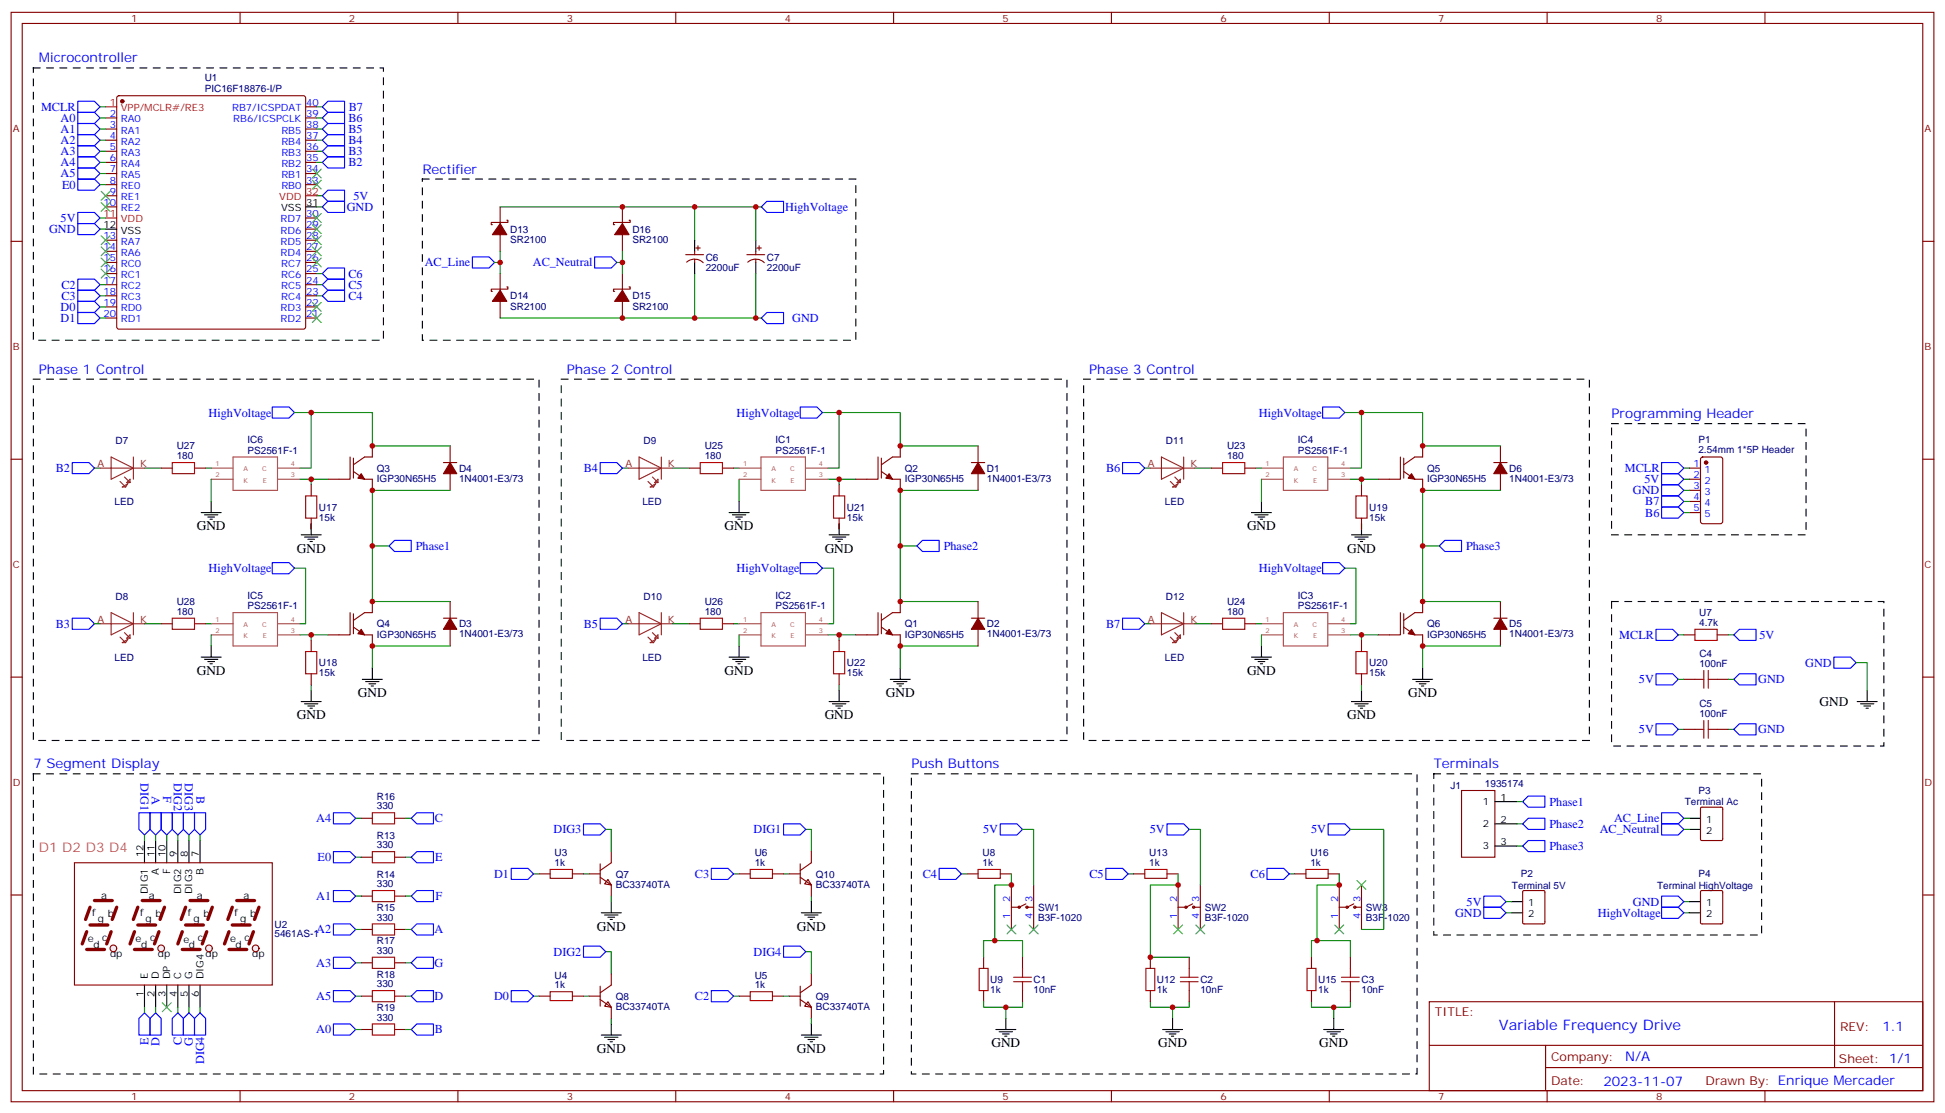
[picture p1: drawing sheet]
<svg xmlns="http://www.w3.org/2000/svg" width="617mm" height="353mm" viewBox="0 0 617 353" stroke-linecap="round" stroke-linejoin="round" font-family="sans-serif">
<defs><g id="words">
<text font-size="4.6" fill="#00f" x="475.8" y="326.9">Variable Frequency Drive</text>
<g font-size="4.2" fill="#00f">
<text x="12.3" y="19.8">Microcontroller</text>
<text x="134.1" y="55.1">Rectifier</text>
<text x="12.3" y="118.6">Phase 1 Control</text>
<text x="179.9" y="118.6">Phase 2 Control</text>
<text x="345.7" y="118.6">Phase 3 Control</text>
<text x="511.5" y="132.7">Programming Header</text>
<text x="10.6" y="243.8">7 Segment Display</text>
<text x="289.3" y="243.8">Push Buttons</text>
<text x="455.1" y="243.8">Terminals</text>
<text x="597.5" y="327.1">1.1</text>
<text x="515.8" y="336.7">N/A</text>
<text x="508.9" y="344.5">2023-11-07</text>
</g>
<g font-size="4.2">
<text x="62.4" y="168.3">GND</text>
<text x="230" y="168.3">GND</text>
<text x="395.8" y="168.3">GND</text>
<text x="94.2" y="175.4">GND</text>
<text x="261.8" y="175.4">GND</text>
<text x="427.6" y="175.4">GND</text>
<text x="62.4" y="214.2">GND</text>
<text x="230" y="214.2">GND</text>
<text x="395.8" y="214.2">GND</text>
<text x="113.6" y="221.2">GND</text>
<text x="281.2" y="221.2">GND</text>
<text x="447" y="221.2">GND</text>
<text x="577.5" y="224.1">GND</text>
<text x="94.2" y="228.3">GND</text>
<text x="261.8" y="228.3">GND</text>
<text x="427.6" y="228.3">GND</text>
<text x="189.4" y="295.3">GND</text>
<text x="252.9" y="295.3">GND</text>
<text x="189.4" y="334.1">GND</text>
<text x="252.9" y="334.1">GND</text>
<text x="314.7" y="332.4">GND</text>
<text x="367.6" y="332.4">GND</text>
<text x="418.7" y="332.4">GND</text>
</g>
<text font-size="4.2" fill="#f09" x="12.3" y="270.3">D1 D2 D3 D4</text>
<g font-size="3.9" fill="#00f">
<text x="13" y="35.2">MCLR</text>
<text x="110.7" y="35.2">B7</text>
<text x="19.3" y="38.7">A0</text>
<text x="110.6" y="38.7">B6</text>
<text x="19.3" y="42.2">A1</text>
<text x="19.3" y="45.7">A2</text>
<text x="110.6" y="42.2">B5</text>
<text x="110.6" y="45.7">B4</text>
<text x="19.3" y="52.8">A4</text>
<text x="19.3" y="49.3">A3</text>
<text x="110.6" y="49.3">B3</text>
<text x="110.6" y="52.8">B2</text>
<text x="19.3" y="56.3">A5</text>
<text x="19.7" y="59.8">E0</text>
<text x="112.2" y="63.4">5V</text>
<text x="19.3" y="70.4">5V</text>
<text x="110.1" y="66.8">GND</text>
<text x="249.2" y="66.9">HighVoltage</text>
<text x="15.6" y="74">GND</text>
<text x="110.6" y="88.1">C6</text>
<text x="134.8" y="84.5">AC_Line</text>
<text x="169.1" y="84.5">AC_Neutral</text>
<text x="19.5" y="91.6">C2</text>
<text x="19.5" y="95.1">C3</text>
<text x="110.6" y="95.1">C4</text>
<text x="110.6" y="91.6">C5</text>
<text x="19.3" y="98.7">D0</text>
<text x="19.3" y="102.2">D1</text>
<text x="251.5" y="102.2">GND</text>
<text x="66.2" y="132.2">HighVoltage</text>
<text x="233.8" y="132.2">HighVoltage</text>
<text x="399.6" y="132.2">HighVoltage</text>
<text x="17.7" y="149.8">B2</text>
<text x="185.3" y="149.8">B4</text>
<text x="351.1" y="149.8">B6</text>
<text x="515.8" y="149.8">MCLR</text>
<text x="522" y="153.3">5V</text>
<text x="518.3" y="156.9">GND</text>
<text x="522.2" y="160.4">B7</text>
<text x="522.2" y="163.9">B6</text>
<text x="132" y="174.5">Phase1</text>
<text x="299.5" y="174.5">Phase2</text>
<text x="465.3" y="174.6">Phase3</text>
<text x="66.2" y="181.6">HighVoltage</text>
<text x="233.8" y="181.6">HighVoltage</text>
<text x="399.6" y="181.6">HighVoltage</text>
<text x="17.7" y="199.2">B3</text>
<text x="185.3" y="199.2">B5</text>
<text x="351.1" y="199.2">B7</text>
<text x="514" y="202.7">MCLR</text>
<text x="558.5" y="202.7">5V</text>
<text x="573" y="211.5">GND</text>
<text x="520.2" y="216.8">5V</text>
<text x="558.1" y="216.7">GND</text>
<text x="520.2" y="232.7">5V</text>
<text x="558.1" y="232.6">GND</text>
<text x="44.6" y="248.5" transform="rotate(90 44.6 248.5)">DIG1</text>
<text x="55.2" y="248.5" transform="rotate(90 55.2 248.5)">DIG2</text>
<text x="58.7" y="248.5" transform="rotate(90 58.7 248.5)">DIG3</text>
<text x="48.2" y="252.6" transform="rotate(90 48.2 252.6)">A</text>
<text x="51.8" y="252.6" transform="rotate(90 51.8 252.6)">F</text>
<text x="62.3" y="252.6" transform="rotate(90 62.3 252.6)">B</text>
<text x="491.8" y="255.7">Phase1</text>
<text x="100.4" y="260.9">A4</text>
<text x="138" y="260.9">C</text>
<text x="491.8" y="262.7">Phase2</text>
<text x="512.3" y="260.9">AC_Line</text>
<text x="175.7" y="264.5">DIG3</text>
<text x="239.2" y="264.5">DIG1</text>
<text x="312.1" y="264.4">5V</text>
<text x="365" y="264.4">5V</text>
<text x="416.1" y="264.4">5V</text>
<text x="491.8" y="269.8">Phase3</text>
<text x="507.8" y="264.5">AC_Neutral</text>
<text x="100.8" y="273.3">E0</text>
<text x="138.1" y="273.3">E</text>
<text x="156.8" y="278.6">D1</text>
<text x="220.6" y="278.6">C3</text>
<text x="292.9" y="278.6">C4</text>
<text x="345.8" y="278.6">C5</text>
<text x="397" y="278.6">C6</text>
<text x="100.4" y="285.6">A1</text>
<text x="138.3" y="285.6">F</text>
<text x="465.5" y="287.4">5V</text>
<text x="518.3" y="287.4">GND</text>
<text x="461.9" y="290.9">GND</text>
<text x="507.2" y="290.9">HighVoltage</text>
<text x="100.4" y="296.2">A2</text>
<text x="137.9" y="296.2">A</text>
<text x="175.7" y="303.3">DIG2</text>
<text x="239.2" y="303.3">DIG4</text>
<text x="100.4" y="306.8">A3</text>
<text x="137.9" y="306.8">G</text>
<text x="100.4" y="317.4">A5</text>
<text x="137.9" y="317.4">D</text>
<text x="156.8" y="317.4">D0</text>
<text x="220.6" y="317.4">C2</text>
<text x="100.4" y="328">A0</text>
<text x="138" y="328">B</text>
<text x="47.1" y="331.5" transform="rotate(-90 47.1 331.5)">E</text>
<text x="50.6" y="331.9" transform="rotate(-90 50.6 331.9)">D</text>
<text x="57.7" y="331.7" transform="rotate(-90 57.7 331.7)">C</text>
<text x="61.2" y="331.9" transform="rotate(-90 61.2 331.9)">G</text>
<text x="64.8" y="337.7" transform="rotate(-90 64.8 337.7)">DIG4</text>
</g>
<g font-size="3.9" fill="#800">
<text x="455.4" y="322.5">TITLE:</text>
<text x="584.1" y="327.1">REV:</text>
<text x="492.3" y="336.7">Company:</text>
<text x="583.7" y="337.3">Sheet: 1/1</text>
<text x="492.3" y="344.3">Date:</text>
<text x="541.4" y="344.4">Drawn By: Enrique Mercader</text>
</g>
<g font-size="3.2" fill="#800">
<text x="41.6" y="6.9">1</text>
<text x="110.8" y="6.9">2</text>
<text x="179.9" y="6.9">3</text>
<text x="249.1" y="6.9">4</text>
<text x="318.2" y="6.9">5</text>
<text x="387.3" y="6.9">6</text>
<text x="456.5" y="6.9">7</text>
<text x="525.6" y="6.9">8</text>
<text x="4.1" y="42">A</text>
<text x="610.8" y="42">A</text>
<text x="4.1" y="111.2">B</text>
<text x="610.8" y="111.2">B</text>
<text x="4.1" y="180.3">C</text>
<text x="610.8" y="180.3">C</text>
<text x="4.1" y="249.4">D</text>
<text x="610.8" y="249.4">D</text>
<text x="41.6" y="349.1">1</text>
<text x="110.8" y="349.1">2</text>
<text x="179.9" y="349.1">3</text>
<text x="249.1" y="349.1">4</text>
<text x="318.2" y="349.1">5</text>
<text x="387.3" y="349.1">6</text>
<text x="456.5" y="349.1">7</text>
<text x="525.6" y="349.1">8</text>
</g>
<g font-size="3.2" fill="#000080">
<text x="65" y="29.1">PIC16F18876-I/P</text>
<text x="65" y="25.8">U1</text>
<text x="161.9" y="77.1">SR2100</text>
<text x="161.9" y="73.9">D13</text>
<text x="200.7" y="77.1">SR2100</text>
<text x="200.7" y="73.9">D16</text>
<text x="224" y="82.7">C6</text>
<text x="243.4" y="82.7">C7</text>
<text x="224" y="85.9">2200uF</text>
<text x="243.4" y="85.9">2200uF</text>
<text x="161.9" y="95">D14</text>
<text x="200.7" y="95">D15</text>
<text x="161.9" y="98.2">SR2100</text>
<text x="200.7" y="98.2">SR2100</text>
<text x="36.7" y="140.9">D7</text>
<text x="56.1" y="142.5">U27</text>
<text x="78.5" y="144">PS2561F-1</text>
<text x="78.5" y="140.7">IC6</text>
<text x="204.3" y="140.9">D9</text>
<text x="223.7" y="142.5">U25</text>
<text x="246.1" y="144">PS2561F-1</text>
<text x="246.1" y="140.7">IC1</text>
<text x="370.1" y="140.9">D11</text>
<text x="389.5" y="142.5">U23</text>
<text x="411.9" y="144">PS2561F-1</text>
<text x="411.9" y="140.7">IC4</text>
<text x="539.1" y="143.8">2.54mm 1*5P Header</text>
<text x="539.1" y="140.7">P1</text>
<text x="56.1" y="145.7">180</text>
<text x="119.6" y="149.7">Q3</text>
<text x="145.7" y="149.7">D4</text>
<text x="223.7" y="145.7">180</text>
<text x="287.2" y="149.7">Q2</text>
<text x="313.3" y="149.7">D1</text>
<text x="389.5" y="145.7">180</text>
<text x="453" y="149.7">Q5</text>
<text x="479.1" y="149.7">D6</text>
<text x="119.6" y="152.9">IGP30N65H5</text>
<text x="145.7" y="152.9">1N4001-E3/73</text>
<text x="287.2" y="152.9">IGP30N65H5</text>
<text x="313.3" y="152.9">1N4001-E3/73</text>
<text x="453" y="152.9">IGP30N65H5</text>
<text x="479.1" y="152.9">1N4001-E3/73</text>
<text x="36.3" y="160.3">LED</text>
<text x="203.9" y="160.3">LED</text>
<text x="369.7" y="160.3">LED</text>
<text x="101.2" y="165.2">15k</text>
<text x="101.2" y="162">U17</text>
<text x="268.8" y="165.2">15k</text>
<text x="268.8" y="162">U21</text>
<text x="434.6" y="165.2">15k</text>
<text x="434.6" y="162">U19</text>
<text x="36.7" y="190.3">D8</text>
<text x="56.1" y="191.9">U28</text>
<text x="78.5" y="190.1">IC5</text>
<text x="204.3" y="190.3">D10</text>
<text x="223.7" y="191.9">U26</text>
<text x="246.1" y="190.1">IC2</text>
<text x="370.1" y="190.3">D12</text>
<text x="389.5" y="191.9">U24</text>
<text x="411.9" y="190.1">IC3</text>
<text x="56.1" y="195.1">180</text>
<text x="78.5" y="193.4">PS2561F-1</text>
<text x="223.7" y="195.1">180</text>
<text x="246.1" y="193.4">PS2561F-1</text>
<text x="389.5" y="195.1">180</text>
<text x="411.9" y="193.4">PS2561F-1</text>
<text x="539.3" y="195.6">U7</text>
<text x="119.6" y="202.3">IGP30N65H5</text>
<text x="119.6" y="199.1">Q4</text>
<text x="145.7" y="202.2">1N4001-E3/73</text>
<text x="145.7" y="199.1">D3</text>
<text x="287.2" y="202.3">IGP30N65H5</text>
<text x="287.2" y="199.1">Q1</text>
<text x="313.3" y="202.2">1N4001-E3/73</text>
<text x="313.3" y="199.1">D2</text>
<text x="453" y="202.3">IGP30N65H5</text>
<text x="453" y="199.1">Q6</text>
<text x="479.1" y="202.2">1N4001-E3/73</text>
<text x="479.1" y="199.1">D5</text>
<text x="539.3" y="198.6">4.7k</text>
<text x="36.3" y="209.7">LED</text>
<text x="203.9" y="209.7">LED</text>
<text x="369.7" y="209.7">LED</text>
<text x="539.4" y="208.5">C4</text>
<text x="101.2" y="214.6">15k</text>
<text x="101.2" y="211.4">U18</text>
<text x="268.8" y="214.6">15k</text>
<text x="268.8" y="211.4">U22</text>
<text x="434.6" y="214.6">15k</text>
<text x="434.6" y="211.4">U20</text>
<text x="539.4" y="211.7">100nF</text>
<text x="539.4" y="227.6">100nF</text>
<text x="539.4" y="224.4">C5</text>
<text x="460.4" y="250.2">J1</text>
<text x="471.3" y="249.6">1935174</text>
<text x="539.1" y="251.9">P3</text>
<text x="119.6" y="256.9">330</text>
<text x="119.6" y="253.8">R16</text>
<text x="534.8" y="255.5">Terminal Ac</text>
<text x="119.6" y="269.2">330</text>
<text x="119.6" y="266.1">R13</text>
<text x="176.1" y="274.8">1k</text>
<text x="176.1" y="271.8">U3</text>
<text x="239.6" y="274.8">1k</text>
<text x="239.6" y="271.8">U6</text>
<text x="311.9" y="274.8">1k</text>
<text x="311.9" y="271.8">U8</text>
<text x="364.8" y="274.8">1k</text>
<text x="364.8" y="271.8">U13</text>
<text x="415.9" y="274.8">1k</text>
<text x="415.9" y="271.8">U16</text>
<text x="119.6" y="281.6">330</text>
<text x="119.6" y="278.5">R14</text>
<text x="195.4" y="281.7">BC33740TA</text>
<text x="195.4" y="278.5">Q7</text>
<text x="258.9" y="281.7">BC33740TA</text>
<text x="258.9" y="278.5">Q10</text>
<text x="479.9" y="282">Terminal 5V</text>
<text x="482.7" y="278.3">P2</text>
<text x="526" y="282">Terminal HighVoltage</text>
<text x="539.1" y="278.3">P4</text>
<text x="119.6" y="292.1">330</text>
<text x="119.6" y="289.1">R15</text>
<text x="329.5" y="292.2">B3F-1020</text>
<text x="329.5" y="289">SW1</text>
<text x="382.4" y="292.2">B3F-1020</text>
<text x="382.4" y="289">SW2</text>
<text x="433.6" y="292.2">B3F-1020</text>
<text x="433.6" y="289">SW3</text>
<text x="87.1" y="297.5">5461AS-1</text>
<text x="87.1" y="294.4">U2</text>
<text x="119.6" y="299.6">R17</text>
<text x="119.6" y="302.7">330</text>
<text x="119.6" y="310.2">R18</text>
<text x="176.1" y="310.6">U4</text>
<text x="239.6" y="310.6">U5</text>
<text x="314.3" y="312">U9</text>
<text x="328.1" y="312">C1</text>
<text x="367.2" y="312">U12</text>
<text x="381" y="312">C2</text>
<text x="418.4" y="312">U15</text>
<text x="432.2" y="312">C3</text>
<text x="119.6" y="313.3">330</text>
<text x="176.1" y="313.7">1k</text>
<text x="195.4" y="317.3">Q8</text>
<text x="239.6" y="313.7">1k</text>
<text x="258.9" y="317.3">Q9</text>
<text x="314.3" y="315.1">1k</text>
<text x="328.1" y="315.1">10nF</text>
<text x="367.2" y="315.1">1k</text>
<text x="381" y="315.1">10nF</text>
<text x="418.4" y="315.1">1k</text>
<text x="432.2" y="315.1">10nF</text>
<text x="119.6" y="323.9">330</text>
<text x="119.6" y="320.8">R19</text>
<text x="195.4" y="320.5">BC33740TA</text>
<text x="258.9" y="320.5">BC33740TA</text>
</g>
<g font-size="3.2" fill="#f00">
<text x="34.8" y="33.5">1</text>
<text x="38.3" y="35.3">VPP/MCLR#/RE3</text>
<text x="88.6" y="63.5">VDD</text>
<text x="97.2" y="61.8">32</text>
<text x="32.8" y="68.8">11</text>
<text x="38.3" y="70.6">VDD</text>
</g>
<g font-size="3.2" fill="#00f">
<text x="73.7" y="35.3">RB7/ICSPDAT</text>
<text x="97.2" y="33.5">40</text>
<text x="34.8" y="37.1">2</text>
<text x="34.8" y="40.6">3</text>
<text x="38.3" y="38.8">RA0</text>
<text x="74.1" y="38.8">RB6/ICSPCLK</text>
<text x="97.2" y="40.6">38</text>
<text x="97.2" y="37.1">39</text>
<text x="34.8" y="44.1">4</text>
<text x="34.8" y="47.7">5</text>
<text x="38.3" y="42.4">RA1</text>
<text x="38.3" y="45.9">RA2</text>
<text x="89.3" y="45.9">RB4</text>
<text x="89.3" y="42.4">RB5</text>
<text x="97.2" y="47.7">36</text>
<text x="97.2" y="44.1">37</text>
<text x="34.8" y="51.2">6</text>
<text x="38.3" y="49.4">RA3</text>
<text x="38.3" y="53">RA4</text>
<text x="89.3" y="53">RB2</text>
<text x="89.3" y="49.4">RB3</text>
<text x="97.2" y="51.2">35</text>
<text x="34.8" y="54.7">7</text>
<text x="34.8" y="58.2">8</text>
<text x="38.3" y="56.5">RA5</text>
<text x="89.3" y="56.5">RB1</text>
<text x="97.2" y="58.2">33</text>
<text x="97.2" y="54.7">34</text>
<text x="32.8" y="65.3">10</text>
<text x="34.8" y="61.8">9</text>
<text x="38.3" y="60">RE0</text>
<text x="38.3" y="63.5">RE1</text>
<text x="89.3" y="60">RB0</text>
<text x="38.3" y="67.1">RE2</text>
<text x="89" y="70.6">RD7</text>
<text x="97.2" y="68.8">30</text>
<text x="32.8" y="75.9">13</text>
<text x="38.3" y="77.6">RA7</text>
<text x="89" y="77.6">RD5</text>
<text x="89" y="74.1">RD6</text>
<text x="97.2" y="75.9">28</text>
<text x="97.2" y="72.4">29</text>
<text x="32.8" y="79.4">14</text>
<text x="32.8" y="82.9">15</text>
<text x="38.3" y="81.2">RA6</text>
<text x="89" y="81.2">RD4</text>
<text x="97.2" y="82.9">26</text>
<text x="97.2" y="79.4">27</text>
<text x="32.8" y="86.5">16</text>
<text x="32.8" y="90">17</text>
<text x="38.3" y="84.7">RC0</text>
<text x="38.3" y="88.2">RC1</text>
<text x="89.3" y="88.2">RC6</text>
<text x="89.3" y="84.7">RC7</text>
<text x="97.2" y="90">24</text>
<text x="97.2" y="86.5">25</text>
<text x="32.8" y="93.5">18</text>
<text x="38.3" y="91.8">RC2</text>
<text x="38.3" y="95.3">RC3</text>
<text x="89.3" y="95.3">RC4</text>
<text x="89.3" y="91.8">RC5</text>
<text x="97.2" y="93.5">23</text>
<text x="32.8" y="97">19</text>
<text x="32.8" y="100.6">20</text>
<text x="38.3" y="98.8">RD0</text>
<text x="89" y="98.8">RD3</text>
<text x="97.2" y="100.6">21</text>
<text x="97.2" y="97">22</text>
<text x="38.3" y="102.3">RD1</text>
<text x="89" y="102.3">RD2</text>
<text x="537.6" y="148.2">1</text>
<text x="541.1" y="150">1</text>
<text x="537.6" y="151.7">2</text>
<text x="537.6" y="155.3">3</text>
<text x="541.1" y="153.5">2</text>
<text x="537.6" y="158.8">4</text>
<text x="541.1" y="157">3</text>
<text x="541.1" y="160.5">4</text>
<text x="537.6" y="162.3">5</text>
<text x="541.1" y="164.1">5</text>
<text x="320.7" y="286.1" transform="rotate(-90 320.7 286.1)">2</text>
<text x="327.7" y="286.1" transform="rotate(-90 327.7 286.1)">3</text>
<text x="373.6" y="286.1" transform="rotate(-90 373.6 286.1)">2</text>
<text x="380.6" y="286.1" transform="rotate(-90 380.6 286.1)">3</text>
<text x="424.7" y="286.1" transform="rotate(-90 424.7 286.1)">2</text>
<text x="431.8" y="286.1" transform="rotate(-90 431.8 286.1)">3</text>
<text x="320.7" y="291.7" transform="rotate(-90 320.7 291.7)">1</text>
<text x="327.7" y="291.7" transform="rotate(-90 327.7 291.7)">4</text>
<text x="373.6" y="291.7" transform="rotate(-90 373.6 291.7)">1</text>
<text x="380.6" y="291.7" transform="rotate(-90 380.6 291.7)">4</text>
<text x="424.7" y="291.7" transform="rotate(-90 424.7 291.7)">1</text>
<text x="431.8" y="291.7" transform="rotate(-90 431.8 291.7)">4</text>
</g>
<g font-size="3.2">
<text x="97.2" y="65.3">31</text>
<text x="89.2" y="67.1">VSS</text>
<text x="32.8" y="72.4">12</text>
<text x="38.3" y="74.1">VSS</text>
<text x="470.7" y="255.4">1</text>
<text x="476.2" y="254">1</text>
<text x="470.7" y="262.5">2</text>
<text x="476.2" y="261.1">2</text>
<text x="541.5" y="261.1">1</text>
<text x="470.7" y="269.6">3</text>
<text x="476.2" y="268.1">3</text>
<text x="541.5" y="264.6">2</text>
<text x="45.5" y="272" transform="rotate(-90 45.5 272)">12</text>
<text x="49" y="272" transform="rotate(-90 49 272)">11</text>
<text x="52.6" y="272" transform="rotate(-90 52.6 272)">10</text>
<text x="56.1" y="272" transform="rotate(-90 56.1 272)">9</text>
<text x="59.6" y="272" transform="rotate(-90 59.6 272)">8</text>
<text x="63.1" y="272" transform="rotate(-90 63.1 272)">7</text>
<text x="50.4" y="277.7" transform="rotate(-90 50.4 277.7)">A</text>
<text x="54" y="277.4" transform="rotate(-90 54 277.4)">F</text>
<text x="64.6" y="277.7" transform="rotate(-90 64.6 277.7)">B</text>
<text x="32.1" y="285.4">a</text>
<text x="46.9" y="283.8" transform="rotate(-90 46.9 283.8)">DIG1</text>
<text x="47.3" y="285.4">a</text>
<text x="57.5" y="283.8" transform="rotate(-90 57.5 283.8)">DIG2</text>
<text x="61" y="283.8" transform="rotate(-90 61 283.8)">DIG3</text>
<text x="62.4" y="285.4">a</text>
<text x="77.3" y="285.4">a</text>
<text x="485.1" y="287.5">1</text>
<text x="541.5" y="287.5">1</text>
<text x="29.3" y="290.7">f</text>
<text x="31" y="292.5">g</text>
<text x="34.2" y="291.1">b</text>
<text x="44.4" y="290.7">f</text>
<text x="46.2" y="292.5">g</text>
<text x="49.4" y="291.1">b</text>
<text x="59.6" y="290.7">f</text>
<text x="61.4" y="292.5">g</text>
<text x="64.6" y="291.1">b</text>
<text x="74.4" y="290.7">f</text>
<text x="76.2" y="292.5">g</text>
<text x="79.4" y="291.1">b</text>
<text x="485.1" y="291.1">2</text>
<text x="541.5" y="291.1">2</text>
<text x="27.9" y="298.8">e</text>
<text x="32.5" y="298.5">c</text>
<text x="43" y="298.8">e</text>
<text x="47.6" y="298.5">c</text>
<text x="58.2" y="299.2">e</text>
<text x="62.8" y="298.5">c</text>
<text x="73" y="298.8">e</text>
<text x="77.6" y="298.5">c</text>
<text x="29.6" y="301">d</text>
<text x="34.9" y="303.8">dp</text>
<text x="44.8" y="301">d</text>
<text x="50.1" y="303.8">dp</text>
<text x="60" y="301">d</text>
<text x="65.3" y="303.8">dp</text>
<text x="74.8" y="301">d</text>
<text x="80.1" y="303.8">dp</text>
<text x="46.9" y="310.8" transform="rotate(-90 46.9 310.8)">E</text>
<text x="50.4" y="310.8" transform="rotate(-90 50.4 310.8)">D</text>
<text x="54" y="310.8" transform="rotate(-90 54 310.8)">DP</text>
<text x="57.5" y="310.8" transform="rotate(-90 57.5 310.8)">C</text>
<text x="61" y="310.8" transform="rotate(-90 61 310.8)">G</text>
<text x="64.6" y="310.8" transform="rotate(-90 64.6 310.8)">DIG4</text>
<text x="45.5" y="316.4" transform="rotate(-90 45.5 316.4)">1</text>
<text x="49" y="316.4" transform="rotate(-90 49 316.4)">2</text>
<text x="52.6" y="316.4" transform="rotate(-90 52.6 316.4)">3</text>
<text x="56.1" y="316.4" transform="rotate(-90 56.1 316.4)">4</text>
<text x="59.6" y="316.4" transform="rotate(-90 59.6 316.4)">5</text>
<text x="63.1" y="316.4" transform="rotate(-90 63.1 316.4)">6</text>
</g>
<g font-size="3.2" fill="#8d2323">
<text x="31" y="148.2">A</text>
<text x="44.4" y="148.2">K</text>
<text x="198.6" y="148.2">A</text>
<text x="212" y="148.2">K</text>
<text x="364.4" y="148.2">A</text>
<text x="377.8" y="148.2">K</text>
<text x="31" y="197.6">A</text>
<text x="44.4" y="197.6">K</text>
<text x="198.6" y="197.6">A</text>
<text x="212" y="197.6">K</text>
<text x="364.4" y="197.6">A</text>
<text x="377.8" y="197.6">K</text>
</g>
<g font-size="2.1" fill="#a54b4b">
<text x="68.4" y="147.9">1</text>
<text x="77.3" y="149.6">A</text>
<text x="83.2" y="149.6">C</text>
<text x="92.4" y="147.9">4</text>
<text x="235.9" y="147.9">1</text>
<text x="244.9" y="149.6">A</text>
<text x="250.8" y="149.6">C</text>
<text x="259.9" y="147.9">4</text>
<text x="401.7" y="147.9">1</text>
<text x="410.7" y="149.6">A</text>
<text x="416.6" y="149.6">C</text>
<text x="425.7" y="147.9">4</text>
<text x="68.4" y="151.4">2</text>
<text x="77.3" y="153.1">K</text>
<text x="83.4" y="153.1">E</text>
<text x="92.4" y="151.4">3</text>
<text x="235.9" y="151.4">2</text>
<text x="244.9" y="153.1">K</text>
<text x="251" y="153.1">E</text>
<text x="259.9" y="151.4">3</text>
<text x="401.7" y="151.4">2</text>
<text x="410.7" y="153.1">K</text>
<text x="416.8" y="153.1">E</text>
<text x="425.7" y="151.4">3</text>
<text x="68.4" y="197.2">1</text>
<text x="92.4" y="197.2">4</text>
<text x="235.9" y="197.2">1</text>
<text x="259.9" y="197.2">4</text>
<text x="401.7" y="197.2">1</text>
<text x="425.7" y="197.2">4</text>
<text x="68.4" y="200.8">2</text>
<text x="77.3" y="199">A</text>
<text x="77.3" y="202.5">K</text>
<text x="83.2" y="199">C</text>
<text x="83.4" y="202.5">E</text>
<text x="92.4" y="200.8">3</text>
<text x="235.9" y="200.8">2</text>
<text x="244.9" y="199">A</text>
<text x="244.9" y="202.5">K</text>
<text x="250.8" y="199">C</text>
<text x="251" y="202.5">E</text>
<text x="259.9" y="200.8">3</text>
<text x="401.7" y="200.8">2</text>
<text x="410.7" y="199">A</text>
<text x="410.7" y="202.5">K</text>
<text x="416.6" y="199">C</text>
<text x="416.8" y="202.5">E</text>
<text x="425.7" y="200.8">3</text>
</g>
</g></defs>
<g fill="none" stroke="#870000" stroke-width=".35">
<path d="M3.5 3.9h610.3v345.7h-610.3zM7.1 7.4h603.2v338.7h-603.2zM76.2 3.9v3.5M145.3 3.9v3.5M214.5 3.9v3.5M283.6 3.9v3.5M352.8 3.9v3.5M421.9 3.9v3.5M491.1 3.9v3.5M560.2 3.9v3.5M33.5 37.4h3.5M37.3 30.6l.4-.2h58.6l.5 .2 .2 .5v72.7l-.2 .5-.5 .2h-58.6l-.5-.3-.2-.4v-72.7z"/>
<path d="M97 37.4h3.5M97 33.9h3.5M33.5 41h3.5M33.5 44.5h3.5M33.5 48h3.5M33.5 51.5h3.5M33.5 55.1h3.5M33.5 58.6h3.5M97 41h3.5M97 44.5h3.5M97 48h3.5M97 51.5h3.5"/>
<path d="M97 55.1h3.5M97 58.6h3.5M3.5 76.6h3.6M33.5 62.1h3.5M33.5 65.7h3.5M33.5 76.2h3.5M33.5 79.8h3.5M97 76.2h3.5M97 79.8h3.5M97 72.7h3.5M97 69.2h3.5M610.3 76.6h3.5"/>
<path d="M33.5 83.3h3.5M33.5 86.8h3.5M33.5 90.3h3.5M33.5 93.9h3.5M33.5 97.4h3.5M97 83.3h3.5M97 86.8h3.5M97 90.3h3.5M97 93.9h3.5M97 97.4h3.5M33.5 100.9h3.5M97 100.9h3.5"/>
<path d="M3.5 145.7h3.6M111.1 145v7.1h-7M112.2 149.6l3.5 2.5h2.5v3.5M112.2 145.4v6.3M118.2 141.5v3.5h-2.5l-3.5 2.5M140.8 146.8h4.2M142.9 141.5v5.3M142.9 150.3v5.3M278.7 145v7.1h-7.1M279.8 149.6l3.5 2.5h2.5v3.5M279.8 145.4v6.3M285.8 141.5v3.5h-2.5l-3.5 2.5"/>
<path d="M308.3 146.8h4.3M310.4 141.5v5.3M310.4 150.3v5.3M444.5 145v7.1h-7.1M445.6 149.6l3.5 2.5h2.5v3.5M445.6 145.4v6.3M451.6 141.5v3.5h-2.5l-3.5 2.5M474.1 146.8h4.3M476.2 141.5v5.3M476.2 150.3v5.3M536.2 152.1h3.6M536.2 148.6h3.6"/>
<path d="M536.2 155.6h3.6M536.2 159.1h3.6M540 145.2l.5-.2h5.6l.7 .5v20l-.5 .6-5.8 .1-.7-.5v-20zM610.3 145.7h3.5M536.2 162.7h3.6M111.1 194.4v7.1h-7M112.2 199l3.5 2.5h2.5v3.5M112.2 194.8v6.3M118.2 190.9v3.5h-2.5l-3.5 2.5M140.8 196.2h4.2M142.9 190.9v5.3M142.9 199.7v5.3"/>
<path d="M278.7 194.4v7.1h-7.1M279.8 199l3.5 2.5h2.5v3.5M279.8 194.8v6.3M285.8 190.9v3.5h-2.5l-3.5 2.5M308.3 196.2h4.3M310.4 190.9v5.3M310.4 199.7v5.3M444.5 194.4v7.1h-7.1M445.6 199l3.5 2.5h2.5v3.5M445.6 194.8v6.3M451.6 190.9v3.5h-2.5l-3.5 2.5M474.1 196.2h4.3"/>
<path d="M476.2 190.9v5.3M476.2 199.7v5.3M3.5 214.9h3.6M610.3 214.9h3.5M3.5 284h3.6M610.3 284h3.5M453.7 317.9h156.6v28.2h-156.6zM582.3 317.9v20.9M453.7 331.7h156.5M490.6 338.8h119.6M490.6 331.7v14.1M76.2 346.1v3.5"/>
<path d="M145.3 346.1v3.5M214.5 346.1v3.5M283.6 346.1v3.5M352.8 346.1v3.5M421.9 346.1v3.5M491.1 346.1v3.5M560.2 346.1v3.5"/>
</g>
<g fill="#870000" stroke="#870000" stroke-width=".35">
<path d="M114.7 150.3l1 1.8-2.1-.4z"/>
<path d="M114.7 199.7l1 1.8-2.1-.4z"/>
<path d="M142.9 196.2l2.1 3.5h-4.2z"/>
<path d="M142.9 146.8l2.1 3.5h-4.2z"/>
<path d="M310.4 146.8l2.2 3.5h-4.3z"/>
<path d="M310.4 196.2l2.2 3.5h-4.3z"/>
<path d="M282.2 199.7l1.1 1.8-2.1-.4z"/>
<path d="M282.2 150.3l1.1 1.8-2.1-.4z"/>
<path d="M448 150.3l1.1 1.8-2.1-.4z"/>
<path d="M448 199.7l1.1 1.8-2.1-.4z"/>
<path d="M476.2 196.2l2.2 3.5h-4.3z"/>
<path d="M476.2 146.8l2.2 3.5h-4.3z"/>
<circle cx="38.8" cy="32.1" r=".53"/>
<circle cx="541.5" cy="146.8" r=".53"/>
</g>
<path d="M33.5 33.9h3.5M33.5 69.2h3.5M97 62.1h3.5" fill="none" stroke="#f00" stroke-width=".35"/>
<g fill="none" stroke="#000" stroke-width=".35">
<path d="M33.5 72.7h3.5M97 65.7h3.5M67 159.1v3.6M234.6 159.1v3.6M400.4 159.1v3.6M63.9 162.7h6.3M64.9 163.4h4.2M66 164.1h2.1M66.7 164.8h.7M95.6 169.7h6.4M96.7 170.4h4.2M97.7 171.1h2.1"/>
<path d="M98.4 171.8h.7M98.8 166.2v3.5M231.4 162.7h6.4M232.5 163.4h4.2M233.5 164.1h2.2M234.2 164.8h.7M263.2 169.7h6.3M264.2 170.4h4.3M265.3 171.1h2.1M266 171.8h.7M266.3 166.2v3.5M397.2 162.7h6.4"/>
<path d="M398.3 163.4h4.2M399.3 164.1h2.2M400 164.8h.8M429 169.7h6.3M430 170.4h4.3M431.1 171.1h2.1M431.8 171.8h.7M432.2 166.2v3.5M63.9 208.5h6.3M64.9 209.2h4.2M66 209.9h2.1M66.7 210.6h.7"/>
<path d="M67 205v3.5M98.8 219.1v3.5M115 215.6h6.4M116.1 216.3h4.2M117.1 217h2.1M117.8 217.7h.7M118.2 212.1v3.5M231.4 208.5h6.4M232.5 209.2h4.2M233.5 209.9h2.2M234.2 210.6h.7M234.6 205v3.5"/>
<path d="M266.3 219.1v3.5M282.6 215.6h6.3M283.6 216.3h4.3M284.7 217h2.1M285.4 217.7h.7M285.8 212.1v3.5M397.2 208.5h6.4M398.3 209.2h4.2M399.3 209.9h2.2M400 210.6h.8M400.4 205v3.5M432.2 219.1v3.5"/>
<path d="M448.4 215.6h6.3M449.4 216.3h4.3M450.5 217h2.1M451.2 217.7h.7M451.6 212.1v3.5M95.6 222.6h6.4M96.7 223.3h4.2M97.7 224h2.1M98.4 224.8h.7M263.2 222.6h6.3M264.2 223.3h4.3M265.3 224h2.1"/>
<path d="M266 224.8h.7M429 222.6h6.3M430 223.3h4.3M431.1 224h2.1M431.8 224.8h.7"/>
</g>
<g fill="none" stroke="#a64a4a" stroke-width=".35">
<path d="M67 148.6h7M67 152.1h7M74 145h14.1v10.6h-14.1zM88.3 148.6h6.9M88.3 152.1h6.9M234.6 148.6h6.9M234.6 152.1h6.9M241.5 145h14.2v10.6h-14.2zM255.9 148.6h6.9M255.9 152.1h6.9M400.4 148.6h6.9M400.4 152.1h6.9"/>
<path d="M407.3 145h14.2v10.6h-14.2zM421.7 148.6h6.9M421.7 152.1h6.9M67 197.9h7M74 194.4h14.1v10.6h-14.1zM88.3 197.9h6.9M234.6 197.9h6.9M241.5 194.4h14.2v10.6h-14.2zM255.9 197.9h6.9M400.4 197.9h6.9M407.3 194.4h14.2v10.6h-14.2zM421.7 197.9h6.9"/>
<path d="M67 201.5h7M88.3 201.5h6.9M234.6 201.5h6.9M255.9 201.5h6.9M400.4 201.5h6.9M421.7 201.5h6.9"/>
</g>
<g fill="none" stroke="#008700" stroke-width=".35">
<path d="M100.5 33.9h1.8M100.5 37.4h1.8M100.5 41h1.8M100.5 44.5h1.8M100.5 48h1.8M100.5 51.5h1.8M31.7 69.2h1.8M31.7 72.7h1.8M100.5 62.1h1.8M100.5 65.7h1.8M93.5 130.9h5.3v17.7h-3.6M98.8 130.9h19.4v10.6h24.7"/>
<path d="M261.1 130.9h5.2v17.7h-3.5M266.3 130.9h19.5v10.6h24.6M426.9 130.9h5.3v17.7h-3.6M432.2 130.9h19.4v10.6h24.6M30 148.6h1.7M45.9 148.6h5.3M65.3 148.6h1.7M67 152.1v7M95.2 152.1h3.6v1.7M98.8 152.1h5.3M142.9 155.6h-24.7v35.3h24.7M197.6 148.6h1.7"/>
<path d="M213.4 148.6h5.3M232.8 148.6h1.8M234.6 152.1v7M262.8 152.1h3.5v1.7M266.3 152.1h5.3M310.4 155.6h-24.6v35.3h24.6M363.4 148.6h1.7M379.2 148.6h5.3M398.6 148.6h1.8M400.4 152.1v7M428.6 152.1h3.6v1.7M432.2 152.1h5.2"/>
<path d="M476.2 155.6h-24.6v35.3h24.6M534.5 152.1h1.7M534.5 148.6h1.7M534.5 155.6h1.7M534.5 159.1h1.7M98.8 166.2v1.8M118.2 173.2h5.3M266.3 166.2v1.8M285.8 173.2h5.2M432.2 166.2v1.8M451.6 173.2h5.2M534.5 162.7h1.7"/>
<path d="M30 197.9h1.7M45.9 197.9h5.3M65.3 197.9h1.7M93.5 180.3h3.5v17.6h-1.8M197.6 197.9h1.7M213.4 197.9h5.3M232.8 197.9h1.8M261.1 180.3h3.5v17.6h-1.8M363.4 197.9h1.7M379.2 197.9h5.3M398.6 197.9h1.8M426.9 180.3h3.5v17.6h-1.8"/>
<path d="M67 201.5v3.5M95.2 201.5h8.9M98.8 201.5v1.7M98.8 217.3v1.8M142.9 205h-24.7v7.1M234.6 201.5v3.5M262.8 201.5h8.8M266.3 201.5v1.7M266.3 217.3v1.8M310.4 205h-24.6v7.1M400.4 201.5v3.5M428.6 201.5h8.8"/>
<path d="M432.2 201.5v1.7M432.2 217.3v1.8M476.2 205h-24.6v7.1"/>
</g>
<g fill="none" stroke="#00f" stroke-width=".35">
<path d="M24.7 32.1h5.3l1.7 1.8-1.7 1.8h-5.3zM104.1 32.1h5.3v3.6h-5.3l-1.8-1.8zM104.1 35.7h5.3v3.5h-5.3l-1.8-1.8zM104.1 39.2h5.3v3.5h-5.3l-1.8-1.7zM102.3 51.5l1.8-1.7h5.3v3.5h-5.3zM104.1 42.7h5.3v3.5h-5.3l-1.8-1.7zM104.1 46.2h5.3v3.6h-5.3l-1.8-1.8zM24.7 67.4h5.3l1.7 1.8-1.7 1.7h-5.3zM24.7 70.9h5.3l1.7 1.8-1.7 1.8h-5.3zM102.3 62.1l1.8-1.7h5.3v3.5h-5.3zM104.1 63.9h5.3v3.5h-5.3l-1.8-1.7zM86.4 129.2h5.3l1.8 1.7-1.8 1.8h-5.3z"/>
<path d="M254 129.2h5.3l1.8 1.7-1.8 1.8h-5.3zM419.8 129.2h5.3l1.8 1.7-1.8 1.8h-5.3zM22.9 146.8h5.3l1.8 1.8-1.8 1.7h-5.3zM190.5 146.8h5.3l1.8 1.8-1.8 1.7h-5.3zM356.3 146.8h5.3l1.8 1.8-1.8 1.7h-5.3zM527.4 146.8h5.3l1.8 1.8-1.8 1.7h-5.3zM527.4 150.3h5.3l1.8 1.8-1.8 1.7h-5.3zM527.4 153.8h5.3l1.8 1.8-1.8 1.8h-5.3zM527.4 157.4h5.3l1.8 1.7-1.8 1.8h-5.3zM86.4 178.5h5.3l1.8 1.8-1.8 1.8h-5.3zM123.5 173.2l1.7-1.7h5.3v3.5h-5.3zM254 178.5h5.3l1.8 1.8-1.8 1.8h-5.3z"/>
<path d="M291 173.2l1.8-1.7h5.3v3.5h-5.3zM419.8 178.5h5.3l1.8 1.8-1.8 1.8h-5.3zM456.8 173.2l1.8-1.7h5.3v3.5h-5.3zM527.4 160.9h5.3l1.8 1.8-1.8 1.7h-5.3zM22.9 196.2h5.3l1.8 1.7-1.8 1.8h-5.3zM190.5 196.2h5.3l1.8 1.7-1.8 1.8h-5.3zM356.3 196.2h5.3l1.8 1.7-1.8 1.8h-5.3z"/>
</g>
<path d="M10.6 21.6h111.1v86.4h-111.1zM10.6 120.3h160.5v114.7h-160.5zM178.2 120.3h160.5v114.7h-160.5zM344 120.3h160.5v114.7h-160.5zM511.5 134.4h61.8v35.3h-61.8z" fill="none" stroke="#000" stroke-width=".35" stroke-dasharray="2.1 2.1"/>
<circle cx="81.1" cy="301" r="1.06" fill="#f0f0f0" stroke="#870000" stroke-width=".35"/>
<path d="M72.7 295.7l-1.4 3.8M73.7 293.5h5.7M73.7 287.9l-1.4 3.9M75.1 285.8h5.7M80.4 295.7l-1.4 3.8M82.2 287.9l-1.4 3.9M72.7 301.3h5.6" fill="none" stroke="#870000" stroke-width="1.1"/>
<circle cx="36" cy="301" r="1.06" fill="#f0f0f0" stroke="#870000" stroke-width=".35"/>
<path d="M27.5 295.7l-1.4 3.8M28.6 293.5h5.6M28.6 287.9l-1.4 3.9M30 285.8h5.6M35.3 295.7l-1.4 3.8M37 287.9l-1.4 3.9M27.5 301.3h5.7" fill="none" stroke="#870000" stroke-width="1.1"/>
<circle cx="51.2" cy="301" r="1.06" fill="#f0f0f0" stroke="#870000" stroke-width=".35"/>
<path d="M42.7 295.7l-1.4 3.8M43.7 293.5h5.7M43.7 287.9l-1.4 3.9M45.2 285.8h5.6M50.4 295.7l-1.4 3.8M52.2 287.9l-1.4 3.9M42.7 301.3h5.6" fill="none" stroke="#870000" stroke-width="1.1"/>
<circle cx="66.3" cy="301" r="1.06" fill="#f0f0f0" stroke="#870000" stroke-width=".35"/>
<path d="M57.9 295.7l-1.5 3.8M58.9 293.5h5.7M58.9 287.9l-1.4 3.9M60.3 285.8h5.7M65.6 295.7l-1.4 3.8M67.4 287.9l-1.4 3.9M57.9 301.3h5.6" fill="none" stroke="#870000" stroke-width="1.1"/>
<g fill="none" stroke="#000" stroke-width=".35">
<path d="M592.7 219.1v3.5M589.5 222.6h6.3M590.5 223.3h4.3M591.6 224h2.1M592.3 224.8h.7M45.9 266.7v7.1M49.4 266.7v7.1M52.9 266.7v7.1M56.4 266.7v7.1M60 266.7v7.1M63.5 266.7v7.1M190.9 289.7h6.3"/>
<path d="M191.9 290.4h4.2M193 291.1h2.1M193.7 291.8h.7M194 286.1v3.6M254.4 289.7h6.3M255.4 290.4h4.2M256.5 291.1h2.1M257.2 291.8h.7M257.5 286.1v3.6M479.8 289.7h3.5M479.8 286.1h3.5M45.9 312.6v7.1"/>
<path d="M49.4 312.6v7.1M52.9 312.6v7.1M56.4 312.6v7.1M60 312.6v7.1M63.5 312.6v7.1M190.9 328.5h6.3M191.9 329.2h4.2M193 329.9h2.1M193.7 330.6h.7M194 324.9v3.6M254.4 328.5h6.3M255.4 329.2h4.2"/>
<path d="M256.5 329.9h2.1M257.2 330.6h.7M257.5 324.9v3.6M316.1 326.7h6.3M317.1 327.4h4.3M318.2 328.1h2.1M318.9 328.8h.7M319.3 323.2v3.5M369 326.7h6.4M370.1 327.4h4.2M371.1 328.1h2.1M371.8 328.8h.7"/>
<path d="M372.2 323.2v3.5M420.2 326.7h6.3M421.2 327.4h4.2M422.3 328.1h2.1M423 328.8h.7M423.3 323.2v3.5"/>
</g>
<g fill="none" stroke="#870000" stroke-width=".35">
<path d="M51.2 148.6h3.5M61.7 148.6h3.6M98.8 153.8v3.6M218.7 148.6h3.5M229.3 148.6h3.5M266.3 153.8v3.6M384.5 148.6h3.6M395.1 148.6h3.5M432.2 153.8v3.6M98.8 164.4v3.6M266.3 164.4v3.6M432.2 164.4v3.6"/>
<path d="M51.2 197.9h3.5M61.7 197.9h3.6M218.7 197.9h3.5M229.3 197.9h3.5M384.5 197.9h3.6M395.1 197.9h3.5M98.8 203.2v3.6M98.8 213.8v3.5M266.3 203.2v3.6M266.3 213.8v3.5M432.2 203.2v3.6M432.2 213.8v3.5"/>
<path d="M534.5 201.5h3.5M534.5 215.6h3.5M545 201.5h3.6M545 215.6h3.6M534.5 231.5h3.5M545 231.5h3.6M114.7 259.7h3.5M125.2 259.7h3.6M23.6 273.8h62.8v38.8h-62.8zM114.7 272h3.5M125.2 272h3.6M171.1 277.3h3.5"/>
<path d="M181.7 277.3h3.5M187 277.3h3.5M190.5 278.4l3.5 2.4v3.6M190.5 274.1v6.4M193 279.1l1 1.7-2.1-.3zM194 270.3v3.5l-3.5 2.5M234.6 277.3h3.5M245.2 277.3h3.5M250.5 277.3h3.5M254 278.4l3.5 2.4v3.6M254 274.1v6.4M256.5 279.1l1 1.7-2.1-.3z"/>
<path d="M257.5 270.3v3.5l-3.5 2.5M306.9 277.3h3.5M317.5 277.3h3.5M359.8 277.3h3.6M370.4 277.3h3.5M411 277.3h3.5M421.6 277.3h3.5M114.7 284.4h3.5M114.7 295h3.5M125.2 284.4h3.6M125.2 295h3.6M321 280.8v14.2"/>
<path d="M325.6 286.8l-2.1 1.1h-2.5M325.6 287.9h2.5M328.1 280.8v14.2M373.9 280.8v14.2M378.5 286.8l-2.1 1.1h-2.5M378.5 287.9h2.5M381 280.8v14.2M425.1 280.8v14.2M429.7 286.8l-2.1 1.1h-2.5M429.7 287.9h2.5M432.2 280.8v14.2M483.3 283.3v9.2"/>
<path d="M484 282.6h5.7M484 293.2h5.7M490.4 283.3v9.2M114.7 305.5h3.5M114.7 316.1h3.5M125.2 305.5h3.6M125.2 316.1h3.6M171.1 316.1h3.5M181.7 316.1h3.5M187 316.1h3.5M190.5 317.2l3.5 2.5v3.5M190.5 312.9v6.4"/>
<path d="M193 317.9l1 1.8-2.1-.4zM194 309.1v3.5l-3.5 2.5M234.6 316.1h3.5M245.2 316.1h3.5M250.5 316.1h3.5M254 317.2l3.5 2.5v3.5M254 312.9v6.4M256.5 317.9l1 1.8-2.1-.4zM257.5 309.1v3.5l-3.5 2.5M312.2 303.8v3.5M312.2 314.4v3.5M324.6 303.8v3.5"/>
<path d="M324.6 314.4v3.5M365.1 303.8v3.5M365.1 314.4v3.5M377.5 303.8v3.5M377.5 314.4v3.5M416.3 303.8v3.5M416.3 314.4v3.5M428.6 303.8v3.5M428.6 314.4v3.5M114.7 326.7h3.5M125.2 326.7h3.6"/>
<circle cx="323.5" cy="287.9" r=".35"/>
<circle cx="326" cy="287.9" r=".35"/>
<circle cx="376.4" cy="287.9" r=".35"/>
<circle cx="378.9" cy="287.9" r=".35"/>
<circle cx="427.6" cy="287.9" r=".35"/>
<circle cx="430" cy="287.9" r=".35"/>
</g>
<g fill="none" stroke="#3c3" stroke-width=".35">
<path d="M99.1 57.2l2.9 2.8M99.1 53.7l2.9 2.8M102 57.2l-2.9 2.8M102 53.7l-2.9 2.8M32.1 78.4l2.8 2.8M32.1 74.8l2.8 2.8M32.1 64.2l2.8 2.9M32.1 60.7l2.8 2.8M34.9 78.4l-2.8 2.8M34.9 74.8l-2.8 2.8M34.9 64.2l-2.8 2.9M34.9 60.7l-2.8 2.8"/>
<path d="M99.1 78.4l2.9 2.8M99.1 74.8l2.9 2.8M99.1 71.3l2.9 2.8M99.1 67.8l2.9 2.8M102 78.4l-2.9 2.8M102 74.8l-2.9 2.8M102 71.3l-2.9 2.8M102 67.8l-2.9 2.8M32.1 85.4l2.8 2.8M32.1 81.9l2.8 2.8M34.9 85.4l-2.8 2.8M34.9 81.9l-2.8 2.8"/>
<path d="M99.1 81.9l2.9 2.8M99.1 96l2.9 2.8M99.1 99.5l2.9 2.8M102 81.9l-2.9 2.8M102 96l-2.9 2.8M102 99.5l-2.9 2.8M51.5 318.2l2.8 2.9M54.3 318.2l-2.8 2.9"/>
</g>
<g fill="none" stroke="#00f" stroke-width=".35">
<path d="M24.7 35.7h5.3l1.7 1.7-1.7 1.8h-5.3zM24.7 39.2h5.3l1.7 1.8-1.7 1.7h-5.3zM24.7 49.8h5.3l1.7 1.7-1.7 1.8h-5.3zM24.7 42.7h5.3l1.7 1.8-1.7 1.7h-5.3zM24.7 46.2h5.3l1.7 1.8-1.7 1.8h-5.3zM24.7 53.3h5.3l1.7 1.8-1.7 1.7h-5.3zM24.7 56.8h5.3l1.7 1.8-1.7 1.8h-5.3zM24.7 88.6h5.3l1.7 1.7-1.7 1.8h-5.3zM24.7 92.1h5.3l1.7 1.8-1.7 1.7h-5.3zM24.7 95.6h5.3l1.7 1.8-1.7 1.8h-5.3zM24.7 99.2h5.3l1.7 1.7-1.7 1.8h-5.3zM102.3 93.9l1.8-1.8h5.3v3.5h-5.3z"/>
<path d="M102.3 90.3l1.8-1.7h5.3v3.5h-5.3zM102.3 86.8l1.8-1.7h5.3v3.5h-5.3zM525.6 199.7h5.3l1.8 1.8-1.8 1.7h-5.3zM552.1 199.7h5.3v3.5h-5.3l-1.8-1.7zM525.6 213.8h5.3l1.8 1.8-1.8 1.7h-5.3zM550.3 215.6l1.8-1.8h5.3v3.5h-5.3zM582.1 208.5h5.3l1.7 1.8-1.7 1.8h-5.3zM525.6 229.7h5.3l1.8 1.8-1.8 1.7h-5.3zM550.3 231.5l1.8-1.8h5.3v3.5h-5.3zM44.1 257.9h3.5v5.3l-1.7 1.8-1.8-1.8zM47.6 257.9h3.6v5.3l-1.8 1.8-1.8-1.8zM51.2 257.9h3.5v5.3l-1.8 1.8-1.7-1.8z"/>
<path d="M54.7 257.9h3.5v5.3l-1.8 1.8-1.7-1.8zM58.2 257.9h3.5v5.3l-1.7 1.8-1.8-1.8zM61.7 257.9h3.6v5.3l-1.8 1.8-1.8-1.8zM105.8 257.9h5.3l1.8 1.8-1.8 1.7h-5.3zM132.3 257.9h5.3v3.5h-5.3l-1.8-1.7zM105.8 270.3h5.3l1.8 1.7-1.8 1.8h-5.3zM132.3 270.3h5.3v3.5h-5.3l-1.8-1.8zM162.3 275.6h5.3l1.7 1.7-1.7 1.8h-5.3zM185.2 261.4h5.3l1.8 1.8-1.8 1.8h-5.3zM225.8 275.6h5.3l1.7 1.7-1.7 1.8h-5.3zM248.7 261.4h5.3l1.8 1.8-1.8 1.8h-5.3zM298.1 275.6h5.3l1.8 1.7-1.8 1.8h-5.3z"/>
<path d="M317.5 261.4h5.3l1.8 1.8-1.8 1.8h-5.3zM351 275.6h5.3l1.8 1.7-1.8 1.8h-5.3zM370.4 261.4h5.3l1.8 1.8-1.8 1.8h-5.3zM402.2 275.6h5.3l1.7 1.7-1.7 1.8h-5.3zM421.6 261.4h5.3l1.7 1.8-1.7 1.8h-5.3zM105.8 293.2h5.3l1.8 1.8-1.8 1.7h-5.3zM105.8 282.6h5.3l1.8 1.8-1.8 1.7h-5.3zM132.3 282.6h5.3v3.5h-5.3l-1.8-1.7zM132.3 293.2h5.3v3.5h-5.3l-1.8-1.7zM471 284.4h5.2l1.8 1.7-1.8 1.8h-5.2zM471 287.9h5.2l1.8 1.8-1.8 1.7h-5.2zM105.8 314.4h5.3l1.8 1.7-1.8 1.8h-5.3z"/>
<path d="M105.8 303.8h5.3l1.8 1.7-1.8 1.8h-5.3zM130.5 305.5l1.8-1.7h5.3v3.5h-5.3zM132.3 314.4h5.3v3.5h-5.3l-1.8-1.8zM162.3 314.4h5.3l1.7 1.7-1.7 1.8h-5.3zM185.2 300.2h5.3l1.8 1.8-1.8 1.8h-5.3zM225.8 314.4h5.3l1.7 1.7-1.7 1.8h-5.3zM248.7 300.2h5.3l1.8 1.8-1.8 1.8h-5.3zM45.9 321.4l1.7 1.8v5.3h-3.5v-5.3zM49.4 321.4l1.8 1.8v5.3h-3.6v-5.3zM56.4 321.4l1.8 1.8v5.3h-3.5v-5.3zM60 321.4l1.7 1.8v5.3h-3.5v-5.3zM63.5 321.4l1.8 1.8v5.3h-3.6v-5.3z"/>
<path d="M105.8 324.9h5.3l1.8 1.8-1.8 1.8h-5.3zM132.3 324.9h5.3v3.6h-5.3l-1.8-1.8z"/>
</g>
<g fill="none" stroke="#008700" stroke-width=".35">
<path d="M31.7 33.9h1.8M31.7 37.4h1.8M31.7 41h1.8M31.7 44.5h1.8M31.7 48h1.8M31.7 51.5h1.8M31.7 55.1h1.8M31.7 58.6h1.8M31.7 97.4h1.8M31.7 93.9h1.8M31.7 90.3h1.8M100.5 93.9h1.8"/>
<path d="M100.5 90.3h1.8M100.5 86.8h1.8M31.7 100.9h1.8M532.7 201.5h1.8M532.7 215.6h1.8M548.6 201.5h1.7M548.6 215.6h1.7M589.1 210.3h3.6v8.8M532.7 231.5h1.8M548.6 231.5h1.7M112.9 259.7h1.8M128.8 259.7h1.7"/>
<path d="M45.9 265v1.7M49.4 265v1.7M52.9 265v1.7M56.4 265v1.7M60 265v1.7M63.5 265v1.7M112.9 272h1.8M128.8 272h1.7M169.3 277.3h1.8M185.2 277.3h1.8M192.3 263.2h1.7v7.1M232.8 277.3h1.8"/>
<path d="M248.7 277.3h1.8M255.8 263.2h1.7v7.1M305.2 277.3h1.7M321 277.3v3.5M358.1 277.3h1.7M409.2 277.3h1.8M112.9 284.4h1.8M112.9 295h1.8M128.8 284.4h1.7M128.8 295h1.7M194 284.4v1.7M257.5 284.4v1.7"/>
<path d="M478 286.1h1.8M478 289.7h1.8M45.9 319.7v1.7M49.4 319.7v1.7M56.4 319.7v1.7M60 319.7v1.7M63.5 319.7v1.7M112.9 316.1h1.8M112.9 305.5h1.8M128.8 316.1h1.7M128.8 305.5h1.7M169.3 316.1h1.8"/>
<path d="M185.2 316.1h1.8M192.3 302h1.7v7.1M232.8 316.1h1.8M248.7 316.1h1.8M255.8 302h1.7v7.1M312.2 317.9v1.8h7.1v3.5M312.2 303.8v-5.3h12.4v5.3M324.6 317.9v1.8h-5.3M365.1 317.9v1.8h7.1v3.5M377.5 317.9v1.8h-5.3M416.3 303.8v-5.3h12.3v5.3M416.3 317.9v1.8h7v3.5"/>
<path d="M428.6 317.9v1.8h-5.3M112.9 326.7h1.8M128.8 326.7h1.7M194 323.2v1.7M257.5 323.2v1.7"/>
</g>
<g fill="none" stroke="#a10000" stroke-width=".35">
<path d="M54.7 146.8h7v3.5h-7zM97 157.4h3.5v7h-3.5zM222.2 146.8h7.1v3.5h-7.1zM264.6 157.4h3.5v7h-3.5zM388.1 146.8h7v3.5h-7zM430.4 157.4h3.5v7h-3.5zM54.7 196.2h7v3.5h-7zM222.2 196.2h7.1v3.5h-7.1zM388.1 196.2h7v3.5h-7zM538 199.7h7v3.5h-7zM97 206.8h3.5v7h-3.5zM264.6 206.8h3.5v7h-3.5z"/>
<path d="M430.4 206.8h3.5v7h-3.5zM538 215.6h2.8M540.8 212.8v5.6M542.2 212.8v5.6M542.2 215.6h2.8M538 231.5h2.8M540.8 228.6v5.7M542.2 228.6v5.7M542.2 231.5h2.8M118.2 257.9h7v3.5h-7zM118.2 270.3h7v3.5h-7zM174.6 275.9h7.1v2.8h-7.1z"/>
<path d="M238.1 275.9h7.1v2.8h-7.1zM310.4 275.9h7.1v2.8h-7.1zM363.4 275.9h7v2.8h-7zM414.5 275.9h7.1v2.8h-7.1zM118.2 282.6h7v3.5h-7zM118.2 293.2h7v3.5h-7zM118.2 303.8h7v3.5h-7zM118.2 314.4h7v3.5h-7zM174.6 314.7h7.1v2.8h-7.1zM238.1 314.7h7.1v2.8h-7.1zM310.8 307.3h2.8v7.1h-2.8zM321.7 310.1h5.7"/>
<path d="M321.7 311.5h5.7M324.6 307.3v2.8M324.6 311.5v2.9M363.7 307.3h2.8v7.1h-2.8zM374.6 310.1h5.7M374.6 311.5h5.7M377.5 307.3v2.8M377.5 311.5v2.9M414.9 307.3h2.8v7.1h-2.8zM425.8 310.1h5.6M425.8 311.5h5.6M428.6 307.3v2.8"/>
<path d="M428.6 311.5v2.9M118.2 324.9h7v3.6h-7z"/>
</g>
<path d="M511.5 190.9h86.5v45.8h-86.5zM10.6 245.6h269.9v95.2h-269.9zM289.3 245.6h160.5v95.2h-160.5z" fill="none" stroke="#000" stroke-width=".35" stroke-dasharray="2.1 2.1"/>
<g fill="none" stroke="#8c2424" stroke-width=".35">
<path d="M31.7 148.6h14.2M35.3 145l7 3.6-7 3.5zM38.1 152.8l1.8 1.8M38.8 154.6l1.8-1.1-.7 1.1zM39.5 151.4l1.8 1.7M40.2 153.1l1.1-1v1zM42.3 145v7.1M199.3 148.6h14.1M202.8 145l7.1 3.6-7.1 3.5zM205.7 152.8l1.7 1.8M206.4 154.6l1.7-1.1-.7 1.1zM207.1 151.4l1.7 1.7"/>
<path d="M207.8 153.1l1-1v1zM209.9 145v7.1M365.1 148.6h14.1M368.7 145l7 3.6-7 3.5zM371.5 152.8l1.7 1.8M372.2 154.6l1.7-1.1-.7 1.1zM372.9 151.4l1.7 1.7M373.6 153.1l1-1v1zM375.7 145v7.1M31.7 197.9h14.2M35.3 194.4l7 3.5-7 3.6zM42.3 194.4v7.1"/>
<path d="M199.3 197.9h14.1M202.8 194.4l7.1 3.5-7.1 3.6zM209.9 194.4v7.1M365.1 197.9h14.1M368.7 194.4l7 3.5-7 3.6zM375.7 194.4v7.1M38.1 202.2l1.8 1.7M38.8 203.9l1.8-1-.7 1zM39.5 200.8l1.8 1.7M40.2 202.5l1.1-1v1zM205.7 202.2l1.7 1.7M206.4 203.9l1.7-1-.7 1z"/>
<path d="M207.1 200.8l1.7 1.7M207.8 202.5l1-1v1zM371.5 202.2l1.7 1.7M372.2 203.9l1.7-1-.7 1zM372.9 200.8l1.7 1.7M373.6 202.5l1-1v1z"/>
</g>
<path d="M483.3 292.5l.1 .6 .6 .1M484 282.6l-.6 .1-.1 .6M489.7 282.6l.6 .1 .1 .6M490.4 292.5l-.1 .6-.6 .1" fill="none" stroke="#800000" stroke-width=".35"/>
<path d="M463.9 250.9h10.6v21.1h-10.6z" fill="#fff" stroke="#870000" stroke-width=".35"/>
<path d="M220.5 76.2v3.6M239.9 76.2v3.6M220.5 83.3v3.5M239.9 83.3v3.5M474.5 254.4h7M536.2 259.7h3.6M474.5 261.4h7M474.5 268.5h7M536.2 263.2h3.6M536.2 286.1h3.6M536.2 289.7h3.6" fill="none" stroke="#000" stroke-width=".35"/>
<path d="M243.4 63.9h5.3v3.5h-5.3l-1.7-1.7zM149.9 81.5h5.3l1.8 1.8-1.8 1.8h-5.3zM188.7 81.5h5.3l1.8 1.8-1.8 1.8h-5.3zM243.4 99.2h5.3v3.5h-5.3l-1.7-1.8zM485.1 252.6h5.3v3.6h-5.3l-1.8-1.8zM485.1 259.7h5.3v3.5h-5.3l-1.8-1.8zM527.4 257.9h5.3l1.8 1.8-1.8 1.7h-5.3zM485.1 266.7h5.3v3.6h-5.3l-1.8-1.8zM527.4 261.4h5.3l1.8 1.8-1.8 1.8h-5.3zM527.4 287.9h5.3l1.8 1.8-1.8 1.7h-5.3zM527.4 284.4h5.3l1.8 1.7-1.8 1.8h-5.3z" fill="none" stroke="#00f" stroke-width=".35"/>
<g fill="none" stroke="#008700" stroke-width=".35">
<path d="M158.7 65.7h61.8v10.5M158.7 79.8v7M197.6 79.8v7M220.5 65.7h19.4v10.5M239.9 65.7h1.8M157 83.3h1.7M195.8 83.3h1.8M220.5 86.8v14.1h-61.8M239.9 86.8v14.1h-19.4M239.9 100.9h1.8M481.5 254.4h1.8M534.5 259.7h1.7"/>
<path d="M324.6 263.2h3.5v17.6M373.9 277.3v3.5h-8.8v23h12.4M377.5 263.2h3.5v17.6M425.1 277.3v3.5h-7.1v17.7M428.6 263.2h10.6v31.8h-7M481.5 268.5h1.8M481.5 261.4h1.8M534.5 263.2h1.7M321 280.8h-5.3v17.7M534.5 289.7h1.7M534.5 286.1h1.7"/>
</g>
<path d="M134.1 56.8h137.5v51.2h-137.5zM455.1 245.6h104.1v51.1h-104.1z" fill="none" stroke="#000" stroke-width=".35" stroke-dasharray="2.1 2.1"/>
<g fill="none" stroke="#870000" stroke-width=".35">
<path d="M158.7 65.7v5.2M158.7 74.5v5.3M160.9 69.9h.3v.7h-5.3v.7h.4M197.6 65.7v5.2M197.6 74.5v5.3M199.7 69.9h.3v.7h-5.3v.7h.4M220.5 79.8v1M220.8 78.7h1.4M221.5 78v1.4M239.9 79.8v1M240.2 78.7h1.5M240.9 78v1.4"/>
<path d="M158.7 86.8v5.3M158.7 95.6v5.3M160.9 91.1h.3v.7h-5.3v.7h.4M197.6 86.8v5.3M197.6 95.6v5.3M199.7 91.1h.3v.7h-5.3v.7h.4M217.7 80.8h5.6M217.9 83.2a3.8 3.8 0 0 1 5.3 .2M220.5 82.2v1.1M237.1 80.8h5.6M237.4 83.2a3.8 3.8 0 0 1 5.2 .2M239.9 82.2v1.1"/>
<path d="M539.8 256.9v9.1M540.5 256.2h5.6M546.8 256.9v9.1M540.5 266.7h5.6M539.8 283.3v9.2M540.5 282.6h5.6M540.5 293.2h5.6M546.8 283.3v9.2"/>
</g>
<path d="M540.5 256.2h-.7v.7M546.1 256.2h.6l.1 .7M539.8 266v.6l.7 .1M546.8 266l-.1 .6-.6 .1M539.8 292.5v.6l.7 .1M540.5 282.6l-.7 .1v.6M546.1 282.6l.6 .1 .1 .6M546.8 292.5l-.1 .6-.6 .1" fill="none" stroke="#800000" stroke-width=".35"/>
<g fill="#870000" stroke="#870000" stroke-width=".35">
<path d="M158.7 70.9l2.2 3.6h-4.6z"/>
<path d="M158.7 92.1l2.2 3.5h-4.6z"/>
<path d="M197.6 92.1l2.1 3.5h-4.6z"/>
<path d="M197.6 70.9l2.1 3.6h-4.6z"/>
</g>
<path d="M430.7 279.4l2.9 2.9M433.6 279.4l-2.9 2.9M319.6 293.5l2.8 2.9M322.4 293.5l-2.8 2.9M326.7 293.5l2.8 2.9M329.5 293.5l-2.8 2.9M372.5 293.5l2.9 2.9M375.4 293.5l-2.9 2.9M379.6 293.5l2.8 2.9M382.4 293.5l-2.8 2.9M423.7 293.5l2.8 2.9M426.5 293.5l-2.8 2.9" fill="none" stroke="#3c3" stroke-width=".35"/>
<g fill="#c00">
<circle cx="98.8" cy="152.1" r=".88"/>
<circle cx="118.2" cy="190.9" r=".88"/>
<circle cx="118.2" cy="155.6" r=".88"/>
<circle cx="98.8" cy="201.5" r=".88"/>
<circle cx="118.2" cy="173.2" r=".88"/>
<circle cx="98.8" cy="130.9" r=".88"/>
<circle cx="118.2" cy="141.5" r=".88"/>
<circle cx="118.2" cy="205" r=".88"/>
<circle cx="285.8" cy="205" r=".88"/>
<circle cx="285.8" cy="141.5" r=".88"/>
<circle cx="266.3" cy="130.9" r=".88"/>
<circle cx="285.8" cy="173.2" r=".88"/>
<circle cx="266.3" cy="201.5" r=".88"/>
<circle cx="285.8" cy="155.6" r=".88"/>
<circle cx="285.8" cy="190.9" r=".88"/>
<circle cx="266.3" cy="152.1" r=".88"/>
<circle cx="432.2" cy="152.1" r=".88"/>
<circle cx="451.6" cy="190.9" r=".88"/>
<circle cx="451.6" cy="155.6" r=".88"/>
<circle cx="432.2" cy="201.5" r=".88"/>
<circle cx="451.6" cy="173.2" r=".88"/>
<circle cx="432.2" cy="130.9" r=".88"/>
<circle cx="451.6" cy="141.5" r=".88"/>
<circle cx="451.6" cy="205" r=".88"/>
<circle cx="319.3" cy="319.7" r=".88"/>
<circle cx="372.2" cy="319.7" r=".88"/>
<circle cx="423.3" cy="319.7" r=".88"/>
<circle cx="158.8" cy="83.3" r=".88"/>
<circle cx="197.6" cy="83.3" r=".88"/>
<circle cx="197.6" cy="65.7" r=".88"/>
<circle cx="197.6" cy="100.9" r=".88"/>
<circle cx="220.5" cy="65.7" r=".88"/>
<circle cx="220.5" cy="100.9" r=".88"/>
<circle cx="239.9" cy="65.7" r=".88"/>
<circle cx="239.9" cy="100.9" r=".88"/>
<circle cx="373.9" cy="280.8" r=".88"/>
<circle cx="365.1" cy="303.8" r=".88"/>
<circle cx="315.7" cy="298.5" r=".88"/>
<circle cx="418" cy="298.5" r=".88"/>
<circle cx="425.1" cy="280.8" r=".88"/>
<circle cx="321" cy="280.8" r=".88"/>
</g>
<use href="#words"/>
</svg>
